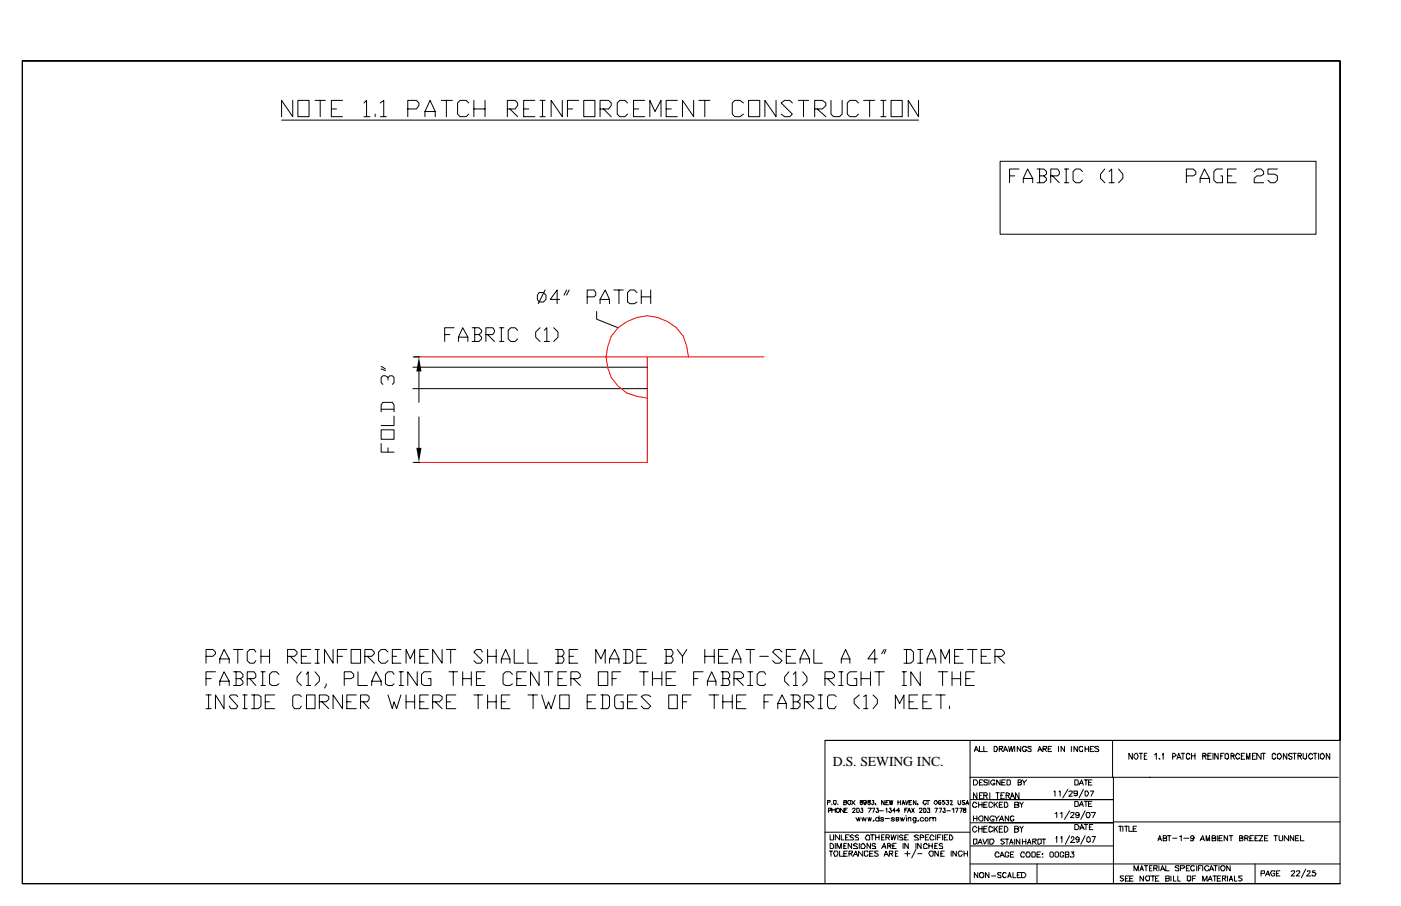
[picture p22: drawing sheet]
<svg xmlns="http://www.w3.org/2000/svg" width="432mm" height="279mm" viewBox="0 0 432 279" stroke-linecap="round" stroke-linejoin="round" font-family="sans-serif">
<defs><g id="words">
<text font-size="4.2" x="256.6" y="236.3">D.S. SEWING INC.</text>
</g></defs>
<g fill="none" stroke="#000" stroke-width=".31">
<path d="M6.9 18.8h406.1v209.5h-158.7v44.2M6.9 18.8v253.7h406.1M6.9 18.8h406.1v253.7M86.8 37h196.3M90.2 31v5l-3.4-5v5M91.8 31h3.4v5h-3.4zM97.1 31h3.2M98.7 31v5M102.1 33.6h1.6M105.6 31h-3.5v5h3.5M112.2 31.8l.8-.8v5M112.2 36h1.8"/>
<path d="M115.6 35.2v.8M117.2 31.8l1.1-.8v5M117.2 36h1.9M125.7 33.6h2.6l.8-1.1v-.7l-.8-.8h-2.6v5M131 36v-1.6l1.6-3.4 1.5 3.4v1.6M131 34.4h3.1M136 31h3.4M137.6 31v5M144.5 31.8l-.8-.8h-1.9l-.8 .8v3.4l.8 .8h1.9l.8-.8M146 33.6h3.5M146 31v5M149.5 31v5"/>
<path d="M156.4 33.6h2.4l.7-1.1v-.7l-.7-.8h-2.4v5M157.2 33.6l2.3 2.4M161.4 33.6h1.6M164.8 31h-3.4v5h3.4M166.4 31h1.6M166.4 36h1.6M167.2 31v5M173.3 31v5l-3.4-5v5M174.9 33.6h1.6M178.3 31h-3.4v5M179.9 31h3.5v5h-3.5zM184.9 33.6h2.7l.8-1.1v-.7l-.8-.8h-2.7v5"/>
<path d="M186 33.6l2.4 2.4M193.4 31.8l-.8-.8h-1.6l-.8 .8v3.4l.8 .8h1.6l.8-.8M195.3 33.6h1.5M198.7 31h-3.4v5h3.4M200.3 36v-5l1.6 3.4 1.8-3.4v5M205.3 33.6h1.6M208.8 31h-3.5v5h3.5M213.8 31v5l-3.5-5v5M215.4 31h3.4M217.2 31v5M229.1 31.8l-1-.8h-1.6l-.8 .8v3.4l.8 .8h1.6l1-.8M230.7 31h3.5v5h-3.5z"/>
<path d="M239.2 31v5l-3.5-5v5M244.2 31.8l-.8-.8h-1.6l-1 .8 3.4 3.4-.8 .8h-1.6l-1-.8M246.1 31h3.1M247.6 31v5M251.1 33.6h2.4l1-1.1v-.7l-1-.8h-2.4v5M251.9 33.6l2.6 2.4M256.1 31v4.2l.8 .8h1.9l.8-.8v-4.2M264.6 31.8l-.8-.8h-1.9l-.8 .8v3.4l.8 .8h1.9l.8-.8M266.2 31h3.4M268 31v5M271.5 31h1.5M271.5 36h1.5"/>
<path d="M272.3 31v5M274.6 31h3.5v5h-3.5zM283.1 31v5l-3.2-5v5M308.2 49.7h97.4v22.5h-97.4zM311.1 54.2h1.6M314.1 52.1h-3v4.3M315.4 56.4v-1.4l1.3-2.9 1.6 2.9v1.4M315.4 55h2.9M319.6 52.1h2.1l.8 .8v.8l-.8 .5M320.4 54.2h1.3l.8 .8v.6l-.8 .8h-2.1M320.4 52.1v4.3M323.8 54.2h2.2l.5-.5v-.8l-.5-.8h-2.2v4.3"/>
<path d="M324.4 54.2l2.1 2.2M328.1 52.1h1.3M328.1 56.4h1.3M328.6 52.1v4.3M333.6 52.9l-.8-.8h-1.3l-.8 .8v2.7l.8 .8h1.3l.8-.8M340.5 52.1l-1.3 1.6v1.3l1.3 1.4M341.8 52.9l.8-.8v4.3M341.8 56.4h1.6M344.8 52.1l1.3 1.6v1.3l-1.3 1.4M365.7 54.2h2.1l.8-.5v-.8l-.8-.8h-2.1v4.3M369.9 56.4v-1.4l1.3-2.9 1.6 2.9v1.4M369.9 55h2.9"/>
<path d="M376.8 52.1h-1.9l-.8 .8v2.7l.8 .8h1.9v-2.2h-.6M378.4 54.2h1.3M381 52.1h-2.6v4.3h2.6M386.6 52.9l.7-.8h1.4l.8 .8v.8l-.8 .5h-1.4l-.7 .8v1.4h2.9M393.7 52.1h-2.9v1.6h2.1l.8 .5v1.4l-.8 .8h-1.3l-.8-.8M166.2 90.2h1.3l.8 .8v1.3l-.8 .8h-1.3l-.6-.8v-1.3zM168 89.4l-2.1 4.3M172.5 92.3h-2.9l2.1-2.9v4.3M174.6 89.4l-.8 1.6M175.4 89.4l-.8 1.6M181 91.5h2.1l.5-.5v-.8l-.5-.8h-2.1v4.3M183.9 96v2.4l6.6 2.7"/>
<path d="M184.9 93.7v-1.4l1.6-2.9 1.4 2.9v1.4M184.9 92.3h3M189.2 89.4h2.9M190.8 89.4v4.3M196.3 90.2l-.8-.8h-1.3l-.8 .8v2.9l.8 .6h1.3l.8-.6M197.6 89.4v4.3M197.6 91.5h3M200.6 89.4v4.3M117.5 113.8l1.3 .5M117.5 113l1.3 .8M119.6 117.2v-.8l-.8-.5h-.8l-.5 .5v1.6l.5 .5M119.6 116.4l.5-.5h.8l.5 .5v1.6l-.5 .5"/>
<path d="M127.3 113.2h72.2M127.3 119.9h72.2M127.5 110.1h1.9M129.1 114.6v9.5M137.1 103.2h1.5M140 101.1h-2.9v4.2M141.3 105.3v-1.3l1.3-2.9 1.6 2.9v1.3M141.3 104h2.9M145.5 101.1h2.1l.8 .8v.5l-.8 .8M146.3 103.2h1.3l.8 .8v.5l-.8 .8h-2.1M146.3 101.1v4.2M149.8 103.2h2.1l.5-.8v-.5l-.5-.8h-2.1v4.2"/>
<path d="M150.3 103.2l2.1 2.1M154 101.1h1.3M154 105.3h1.3M154.5 101.1v4.2M159.5 101.9l-.7-.8h-1.4l-.8 .8v2.6l.8 .8h1.4l.7-.8M166.4 101.1l-1.3 1.3v1.6l1.3 1.3M167.7 101.9l.8-.8v4.2M167.7 105.3h1.6M170.7 101.1l1.3 1.3v1.6l-1.3 1.3M117.5 132.6h3.9v2.9h-3.9zM117.5 136.8v2.6h3.9M117.5 127v-2.1l.5-.8h2.9l.5 .8v2.1"/>
<path d="M117.5 126.2h3.9M119.6 138.1v1.3M121.4 128.3v2.9h-3.9M129.1 128.6v9.5M127.5 142.6h1.9M63.5 202.4h2.1l.8-.8v-.5l-.8-.8h-2.1v4.2M63.5 209.3h1.6M63.5 214.3h1.6M63.5 218.5h1.6M64.3 214.3v4.2M66.4 207.2h-2.9v4.2M67.7 204.5v-1.3l1.4-2.9 1.5 2.9v1.3"/>
<path d="M67.7 211.4v-1.3l1.4-2.9 1.5 2.9v1.3M67.7 203.2h2.9M67.7 210.1h2.9M69.1 214.3v4.2l-2.7-4.2v4.2M72 207.2h2.1l.8 .8v.8l-.8 .5M72 200.3h2.9M72.8 209.3h1.3l.8 .8v.8l-.8 .5h-2.1M72.8 207.2v4.2M73.3 214.8l-.5-.5h-1.6l-.6 .5 2.7 3-.5 .7h-1.6l-.6-.7M73.3 200.3v4.2M74.9 214.3h1.3M74.9 218.5h1.3"/>
<path d="M75.4 214.3v4.2M76.2 209.3h2.1l.5-.5v-.8l-.5-.8h-2.1v4.2M77 209.3l1.8 2.1M77.5 214.3h2.1l.8 .5v3l-.8 .7h-2.1M78.3 214.3v4.2M78.8 201.1l-.5-.8h-1.3l-.8 .8v2.6l.8 .8h1.3l.5-.8M80.4 200.3v4.2M80.4 202.4h2.7M80.4 207.2h1.4M80.4 211.4h1.4M81 207.2v4.2M81.8 216.4h1.3"/>
<path d="M83.1 200.3v4.2M84.7 214.3h-2.9v4.2h2.9M86 208l-.8-.8h-1.3l-.8 .8v2.9l.8 .5h1.3l.8-.5M88.6 202.4h2.2l.7-.8v-.5l-.7-.8h-2.2v4.2M89.4 202.4l2.1 2.1M92.9 207.2l-1.4 1.6v1.3l1.4 1.3M92.9 214.8l-.6-.5h-1.5l-.6 .5v3l.6 .7h1.5l.6-.7M92.9 202.4h1.6M94.5 214.3h2.6v4.2h-2.6zM94.5 208l.5-.8v4.2M94.5 211.4h1.3M95.8 200.3h-2.9v4.2h2.9"/>
<path d="M97.1 207.2l1.3 1.6v1.3l-1.3 1.3M97.1 200.3h1.3M97.1 204.5h1.3M97.9 200.3v4.2M98.4 216.4h2.1l.8-.8v-.8l-.8-.5h-2.1v4.2M99.2 216.4l2.1 2.1M100.5 210.9v.5l-.5 .8M102.7 200.3v4.2l-2.7-4.2v4.2M104 202.4h1.6M105.6 214.3v4.2l-2.9-4.2v4.2M106.1 209.3h2.1l.8-.5v-.8l-.8-.8h-2.1v4.2M106.9 200.3h-2.9v4.2"/>
<path d="M106.9 216.4h1.3M108.2 200.3h2.9v4.2h-2.9zM109.8 214.3h-2.9v4.2h2.9M110.3 207.2v4.2h2.9M111.1 216.4h2.1l.6-.8v-.8l-.6-.5h-2.1v4.2M111.9 216.4l1.9 2.1M112.4 202.4h2.2l.8-.8v-.5l-.8-.8h-2.2v4.2M113.2 202.4l2.2 2.1M114.6 211.4v-1.3l1.3-2.9 1.6 2.9v1.3M114.6 210.1h2.9M119.6 201.1l-.8-.8h-1.3l-.8 .8v2.6l.8 .8h1.3l.8-.8M119.6 214.3l1.3 4.2 .5-2.1 .8 2.1 1.4-4.2"/>
<path d="M120.9 202.4h1.3M121.4 208l-.5-.8h-1.3l-.8 .8v2.9l.8 .5h1.3l.5-.5M123 207.2h1.4M123 211.4h1.4M123.6 200.3h-2.7v4.2h2.7M123.6 207.2v4.2M125.1 204.5v-4.2l1.4 2.9 1.3-2.9v4.2M125.1 216.4h2.7M125.1 214.3v4.2M127.8 214.3v4.2M128.6 207.2v4.2l-2.9-4.2v4.2M129.4 202.4h1.3"/>
<path d="M129.4 216.4h1.3M132 200.3h-2.6v4.2h2.6M132 214.3h-2.6v4.2h2.6M132.8 207.2h-2.1l-.8 .8v2.9l.8 .5h2.1v-2.1h-.8M133.3 216.4h2.2l.8-.8v-.8l-.8-.5h-2.2v4.2M134.1 216.4l2.2 2.1M136.3 200.3v4.2l-3-4.2v4.2M137.6 200.3h2.9M137.6 216.4h1.3M138.4 207.2h2.6M138.9 200.3v4.2M139.7 207.2v4.2"/>
<path d="M140.5 214.3h-2.9v4.2h2.9M142.6 209.3h2.7M142.6 207.2v4.2M145.3 207.2v4.2M146 214.3h2.7M146.8 209.3h1.4M147.4 214.3v4.2M148.7 201.1l-.5-.8h-1.4l-.8 .8 2.7 2.6-.5 .8h-1.4l-.8-.8M149.5 207.2h-2.7v4.2h2.7M150.3 202.4h2.6M150.3 200.3v4.2M150.3 214.3v4.2"/>
<path d="M150.3 216.4h2.6M152.9 200.3v4.2M152.9 214.3v4.2M154.5 204.5v-1.3l1.3-2.9 1.4 2.9v1.3M154.5 203.2h2.7M154.5 216.4h1.3M157.2 214.3h-2.7v4.2h2.7M158 208l-.8-.8h-1.4l-.8 .8v2.9l.8 .5h1.4l.8-.5M158.5 200.3v4.2h2.9M159.3 209.3h1.3M162.2 207.2h-2.9v4.2h2.9M162.7 200.3v4.2h2.9"/>
<path d="M162.7 214.3h2.9M164.3 214.3v4.2M166.2 207.2v4.2l-2.7-4.2v4.2M167 214.3l1.3 4.2 .8-2.1 .8 2.1 1.3-4.2M167.7 207.2h2.7M169.1 207.2v4.2M171.2 200.3h2.1l.5 .8v.5l-.5 .8M172 202.4h1.3l.5 .8v.5l-.5 .8h-2.1M172 200.3v4.2M172 209.3h1.3M172.5 214.3h2.9v4.2h-2.9zM174.6 207.2h-2.6v4.2h2.6"/>
<path d="M175.4 202.4h1.3M175.9 209.3h2.2l.8-.5v-.8l-.8-.8h-2.2v4.2M176.7 209.3l2.2 2.1M178.1 200.3h-2.7v4.2h2.7M181 216.4h1.3M183.6 204.5v-4.2l1.6 2.9 1.3-2.9v4.2M183.6 214.3h-2.6v4.2h2.6M184.4 207.2h2.9v4.2h-2.9zM185.2 214.3h2.1l.6 .5v3l-.6 .7h-2.1M185.7 214.3v4.2M187.9 204.5v-1.3l1.5-2.9 1.4 2.9v1.3M187.9 203.2h2.9"/>
<path d="M188.6 209.3h1.4M191.3 207.2h-2.7v4.2M192.1 200.3h2.1l.8 .8v2.6l-.8 .8h-2.1M192.1 214.3h-2.1l-.6 .5v3l.6 .7h2.1v-2.1h-.8M192.9 200.3v4.2M193.4 216.4h1.6M196.3 214.3h-2.9v4.2h2.9M196.3 202.4h1.3M197.1 207.2h2.7M198.4 207.2v4.2M199.2 200.3h-2.9v4.2h2.9M200.6 214.8l-.8-.5h-1.4l-.8 .5 3 3-.8 .7h-1.4l-.8-.7"/>
<path d="M201.1 209.3h2.9M201.1 207.2v4.2M204 207.2v4.2M204.8 200.3h2.1l.5 .8v.5l-.5 .8M205.3 202.4h1.6l.5 .8v.5l-.5 .8h-2.1M205.3 200.3v4.2M205.3 209.3h1.6M206.1 214.3h2.7v4.2h-2.7zM208.2 207.2h-2.9v4.2h2.9M208.8 200.3l1.5 2.1v2.1M210.3 216.4h1.4M211.7 200.3l-1.4 2.1"/>
<path d="M213 214.3h-2.7v4.2M213.8 209.3h1.3M216.7 207.2h-2.9v4.2M217.2 202.4h2.9M217.2 200.3v4.2M218 211.4v-1.3l1.3-2.9 1.4 2.9v1.3M218 210.1h2.7M218.5 214.3h3M220.1 200.3v4.2M220.1 214.3v4.2M221.5 202.4h1.3M222.2 207.2h2.2l.5 .8v.8l-.5 .5"/>
<path d="M222.8 209.3h1.6l.5 .8v.8l-.5 .5h-2.2M222.8 207.2v4.2M222.8 214.3v4.2M222.8 216.4h2.9M224.4 200.3h-2.9v4.2h2.9M225.7 204.5v-1.3l1.3-2.9 1.3 2.9v1.3M225.7 203.2h2.6M225.7 214.3v4.2M226.2 209.3h2.1l.8-.5v-.8l-.8-.8h-2.1v4.2M227 209.3l2.1 2.1M227 216.4h1.3M229.9 214.3h-2.9v4.2h2.9"/>
<path d="M229.9 200.3h2.7M230.5 207.2h1.5M230.5 211.4h1.5M231.2 200.3v4.2M231.2 207.2v4.2M234.2 202.4h2.6M235.5 216.4h1.3M236 208l-.5-.8h-1.3l-.8 .8v2.9l.8 .5h1.3l.5-.5M238.1 214.3h-2.6v4.2M239.7 218.5v-1.5l1.3-2.7 1.4 2.7v1.5M239.7 217h2.7M241 201.1l-.8-.8h-1.3l-.8 .8 2.9 2.6-.8 .8h-1.3l-.8-.8"/>
<path d="M242.4 202.4h1.3M243.2 207.2l-1.4 1.6v1.3l1.4 1.3M243.7 214.3h2.1l.8 .5v.8l-.8 .8M244.5 208l.8-.8v4.2M244.5 216.4h1.3l.8 .6v.8l-.8 .7h-2.1M244.5 211.4h1.3M244.5 214.3v4.2M245.3 200.3h-2.9v4.2h2.9M246.6 204.5v-1.3l1.3-2.9 1.6 2.9v1.3M246.6 203.2h2.9M247.4 207.2l1.3 1.6v1.3l-1.3 1.3M247.9 216.4h2.1l.8-.8v-.8l-.8-.5h-2.1v4.2"/>
<path d="M248.7 216.4l2.1 2.1M250.8 200.3v4.2h2.7M252.1 214.3h1.4M252.1 218.5h1.4M252.9 214.3v4.2M254.3 209.3h2.1l.8-.5v-.8l-.8-.8h-2.1v4.2M255.1 209.3l2.1 2.1M257.7 214.8l-.5-.5h-1.6l-.5 .5v3l.5 .7h1.6l.5-.7M258.5 207.2h1.3M258.5 211.4h1.3M259.3 204.5v-1.3l1.3-2.9 1.3 2.9v1.3M259.3 203.2h2.6"/>
<path d="M259.3 207.2v4.2M264.1 207.2h-2.2l-.8 .8v2.9l.8 .5h2.2v-2.1h-.8M264.8 214.3l-1.5 1.3v1.4l1.5 1.5M265.4 209.3h2.9M265.4 207.2v4.2M266.2 214.8l.8-.5v4.2M266.2 218.5h1.3M268.3 207.2v4.2M269.1 214.3l1.3 1.3v1.4l-1.3 1.5M269.6 207.2h2.9M270.4 203.2h-2.9l2.1-2.9v4.2M270.9 207.2v4.2"/>
<path d="M272.5 200.3l-.8 1.3M273 200.3l-.5 1.3M276 218.5v-4.2l1.3 2.7 1.3-2.7v4.2M278.1 207.2h1.3M278.1 211.4h1.3M278.6 200.3h2.1l.8 .8v2.6l-.8 .8h-2.1M278.6 207.2v4.2M279.4 200.3v4.2M280.2 216.4h1.3M282.8 214.3h-2.6v4.2h2.6M282.8 200.3h1.6M282.8 204.5h1.6"/>
<path d="M283.6 207.2v4.2l-2.9-4.2v4.2M283.6 200.3v4.2M284.4 216.4h1.4M285.8 204.5v-1.3l1.3-2.9 1.3 2.9v1.3M285.8 203.2h2.6M287.1 214.3h-2.7v4.2h2.7M288.4 214.3h2.9M289.2 207.2h2.9M290 204.5v-4.2l1.3 2.9 1.3-2.9v4.2M290 214.3v4.2M290.5 207.2v4.2M292.6 217.8v.7"/>
<path d="M293.4 209.3h2.7M293.4 207.2v4.2M294.2 202.4h1.3M296.1 207.2v4.2M296.9 200.3h-2.7v4.2h2.7M297.7 209.3h1.3M298.2 200.3h2.9M299.8 200.3v4.2M300.3 207.2h-2.6v4.2h2.6M302.4 202.4h1.6M305.3 200.3h-2.9v4.2h2.9M306.7 202.4h2.1l.8-.8v-.5l-.8-.8h-2.1v4.2"/>
<path d="M307.4 202.4l2.2 2.1M254.3 228.3h158.7M299 239.7h44.2M299 228.3v44.2M300.3 231.8l.5-1.6 .8 1.6M300.6 231.2h.8M301.9 230.2v1.6h1M303.2 230.2v1.6h1.1M306.4 230.2h.8l.2 .5-.2 1.1h-.8zM308 231l1-.3v-.5h-1v1.6M308.5 231l.5 .8M309.3 231.8l.5-1.6 .8 1.6"/>
<path d="M309.6 231.2h.8M310.9 230.2l.2 1.6 .6-1.6 .2 1.6 .6-1.6M312.7 230.2v1.6M314.6 230.2v1.6l-1.1-1.6v1.6M316.4 230.5h-.2v-.3h-.8v.3h-.3v.7l.3 .6h.8l.2-.6h-.5M317.8 230.5v-.3h-.8l-.3 .3 1.1 .5v.8h-.8l-.3-.3M319.9 231.8l.5-1.6 .8 1.6M320.1 231.2h.8M321.5 231h.8l.2-.3v-.5h-1v1.6M322 231l.5 .8M323.1 231h.7M324.1 230.2h-1v1.6h1"/>
<path d="M326.2 230.2v1.6M328.1 230.2v1.6l-1.1-1.6v1.6M330.2 230.2v1.6M332.1 230.2v1.6l-1.1-1.6v1.6M333.6 230.5v-.3h-.8v.3h-.2v.7l.2 .6h.8v-.6M334.4 231h1.1M334.4 230.2v1.6M335.5 230.2v1.6M336 231h.5M337.1 230.2h-1.1v1.6h1.1M338.7 230.5l-.3-.3h-.8l-.3 .3 1.1 .5 .3 .5-.3 .3h-.8l-.3-.3M342.9 228.3v11.4"/>
<path d="M349 232.3v1.9l-1.1-1.9v1.9M349.5 232.8l.5-.5 .6 .3 .2 .8-.5 .8-.8-.6zM351.1 232.3h1.1M351.6 232.3v1.9M352.7 233.1h.5M353.5 232.3h-.8v1.9h.8M354.3 239.7h58.2M354.5 239.7h-11.3v32.8M355.9 232.8l.5-.5v1.9M357.2 233.9h.3v.3zM358.2 232.8l.3-.5v1.9M361.4 233.4l1.1-.3v-.3l-.6-.5h-.5v1.9"/>
<path d="M362.7 234.2l.6-1.9 .8 1.9M363 233.6h.8M364.1 232.3h1M364.6 232.3v1.9M366.7 232.8l-.3-.5h-.5v.3h-.2v1.3h.2v.3h.5l.3-.6M367.2 233.1h1.1M367.2 232.3v1.9M368.3 232.3v1.9M370.7 233.1h1v-.5h-.2v-.3h-.8v1.9M371.2 233.1l.5 1.1M372.3 233.1h.8M373.3 232.3h-1v1.9h1"/>
<path d="M373.9 232.3v1.9M375.4 232.3v1.9l-1-1.9v1.9M376.2 233.1h.6M377.3 232.3h-1.1v1.9M377.6 232.6l.5-.3 .5 .3v1.3h-.2v.3l-.8-.3zM379.4 233.1h.8l.3-.3-.6-.5h-.5v1.9M379.9 233.1l.6 1.1M382.1 232.8v-.2l-.8-.3-.6 .8 .6 1.1 .8-.3v-.3M382.6 233.1h.5M383.6 232.3h-1v1.9h1M384.2 234.2v-1.9l.5 1.9 .5-1.9v1.9M386 233.1h.6"/>
<path d="M387.1 232.3h-1.1v1.9h1.1M388.7 232.3v1.9l-1.4-1.9v1.9M388.9 232.3h1.1M389.5 232.3v1.9M393.2 232.8l-.3-.5h-.5v.3h-.3v1.3h.3v.3h.5l.3-.6M393.7 232.6l.5-.3 .6 .3 .2 .8-.5 .8-.8-.3zM396.6 232.3v1.9l-1-1.9v1.9M398.2 232.6l-.3-.3h-.5v.3h-.3v.5l1.1 .3v.5l-.3 .3h-.5v-.3h-.3M398.5 232.3h1M399 232.3v1.9M400 233.1h1.1v-.5l-.3-.3h-.8v1.9M400.6 233.1l.5 1.1"/>
<path d="M401.6 232.3v1.6l.6 .3 .5-.3v-1.6M404.5 232.8v-.2l-.7-.3-.6 .8 .6 1.1 .7-.3v-.3M404.8 232.3h1.1M405.3 232.3v1.9M406.4 232.3v1.9M406.9 232.6l.8-.3 .6 .8-.6 1.1-.8-.3zM409.8 232.3v1.9l-1-1.9v1.9M254.3 256.6h44.7M255.1 247.4h.8v-.5h-.8v1.3M255.3 250h.6v-.2h.2v-.6h-.8v1.4M255.9 257.4v1.6h1v-1.6M256.4 247.9v.3z"/>
<path d="M256.4 249.2v1.4M256.4 249.8h1M256.9 246.9h.8v1h-.3v.3l-.5-.3zM257.4 249.2v1.4M257.7 249.5h.3v-.3h.5v.3h.3v.8h-.3v.3h-.5v-.3h-.3zM258.2 247.9v.3zM258.8 257.4v1.6l-1.4-1.6v1.6M259.3 257.4v1.6h.8M260.1 249.2v1.4l-1.1-1.4v1.4M260.1 247.4h.8v-.5h-.8v1.3h.5l.3-.3v-.5h-.3M260.3 249.8h.6M260.6 258.2h.5"/>
<path d="M261.1 249.2h-.8v1.4h.8M261.4 246.9h.8v1a.56 .56 0 0 1-.8 0 .56 .56 0 0 1 0-.8zM261.7 257.4h-1.1v1.6h1.1M262.5 246.9l1 1.3M262.7 249.5l.3-.3h.5v.6l-.8 .8h.8M263 257.7l-.3-.3-.8 .3 .3 .5h.5l.3 .3v.5h-1.1M263.5 246.9l-1 1.3M263.8 252.1l.5 1.1 .3-1.1 .2 1.1 .3-1.1M264.1 249.2h.5l.2 .3v.8l-.2 .3h-.5zM264.6 257.7l-.3-.3-.8 .3 .3 .5h.5l.3 .3v.5h-1.1M265.1 246.9l.3 .5 .5 .2-.3 .6-.5-.3v-.5h.5l.3-.5zM265.4 249.2h.5l-.3 .6h.3v.8h-.5l-.3-.3"/>
<path d="M265.6 252.1l.3 1.1 .3-1.1 .5 1.1 .3-1.1M267 257.7h.2v-.3l.8 .3v1.3h-1l-.3-.5zM267 247.1v.3l-.6 .2-.2-.2v-.5h.8v1h-.3v.3l-.5-.3M267.5 246.9v.2l.8 .5-.3 .6-.5-.3v-.5h.5l.3-.5zM267.5 249.2h1.1l-.8 1.4M267.5 252.1l.3 1.1 .2-1.1 .3 1.1 .3-1.1M268.3 257.4h1.3M268.8 249.2h.8l-.5 1.4M268.8 246.9h.5l-.2 .5h.2v.5l-.2 .3-.5-.3M268.8 257.4v1.6M269.1 253.2l.2-.3v.3zM269.9 247.9v.3"/>
<path d="M269.9 258.2h1M269.9 257.4v1.6M270.1 249.2h.6l-.3 .6 .5 .2-.2 .6h-.6v-.3h-.2M270.9 252.4l-.2-.3h-.6l-.2 .3v.5l.2 .3h.6l.2-.3M270.9 251.6v1.6M270.9 257.4v1.6M271.2 250h1.1M271.7 258.2h.6M272.3 252.4v-.3h-.8l.2 .6h.6v.5h-.8v-.3M272.5 257.4h-.8v1.6h.8M272.5 246.9v1.3l-.8-1.3v1.3M272.8 252.4h1.3"/>
<path d="M273 258.2h1.1v-.5l-.3-.3h-.8v1.6M273 249.5l.3-.3v1.4M273 247.4h.6M273.6 258.2l.5 .8M273.8 246.9h-.8v1.3h.8M274.1 249.2h.5l-.2 .6 .5 .2-.3 .6h-.5v-.3h-.3M274.1 246.9l.3 1.3 .2-1.3 .3 1.3 .3-1.3M274.6 257.4l.3 1.6 .5-1.6 .3 1.6 .5-1.6M275.7 252.4l-.3-.3h-.5l-.3 .3 1.1 .5-.3 .3h-.5l-.3-.3M276 250h-.8l.5-.8v1.4M276.2 252.7h.8v-.6h-.8v1.1h.6l.2-.3M276.8 246.9v1.3"/>
<path d="M276.8 257.4v1.6M276.8 247.4h.7M277.3 250h-1.1l.8-.8v1.4M277.5 252.1l.3 1.1 .3-1.1 .2 1.1 .6-1.1M277.5 246.9v1.3M278.1 248.2l.2-1.3 .6 1.3M278.1 247.6h.8M278.3 257.7l-.5-.3-.5 .3v.5h.8l.2 .6v.2h-1M278.9 258.2h.5M278.9 249.8h.5M279.1 251.6h.3zM279.1 246.9l.3 1.3 .5-1.3"/>
<path d="M279.4 252.1v1.1M279.7 249.2h-.8v1.4M279.7 250.6l.5-1.4 .5 1.4M279.9 257.4h-1v1.6h1M279.9 252.4l.3-.3h.5v1.1M279.9 250h.6M279.9 252.1v1.1M280.2 247.4h.5M281 246.9h-.8v1.3h.8M281 249.2l.8 1.4M281.8 249.2l-.8 1.4M282.3 246.9v1.3l-.8-1.3v1.3"/>
<path d="M282.3 252.1v1.4l-.3 .2h-.5M282.3 252.4l-.3-.3h-.5l-.2 .6 .2 .5h.5l.3-.3M282.8 253.2l.3-.3v.3zM282.8 247.9v.3M283.1 257.7l-.5-.3-.8 .3 .2 .5h.6l.5 .6v.2h-1.3M283.4 249.5v-.3h.8v.6l-.8 .8h.8M283.6 258.2h1.1v-.5l-1.1-.3v1.6M284.7 249.2h.5l.3 .6-.3 .8h-.5zM284.7 252.4l-.3-.3h-.5l-.3 .3v.5l.3 .3h.5l.3-.3M285.2 252.1h.6l.2 .3v.5l-.2 .3h-.6l-.2-.5zM285.2 258.2h.6M285.5 247.1v-.2h-.8v.2a.56 .56 0 0 0 0 .8 .56 .56 0 0 0 .8 0v-.3"/>
<path d="M285.8 249.2h.7l-.2 .6h.2v.8h-.7v-.3M285.8 246.9h.7M286 246.9v1.3M286.3 257.4h-1.1v1.6h1.1M286.5 252.4l.3-.3h.5l.3 .3v.8M286.5 252.1v1.1M287.6 252.4v-.3h.8v1.1M287.9 258l-.8-.6-.6 .8 .3 .8h.8l.3-.2M288.1 246.9h.6l.2 .5-.5 .8-.5-.6zM288.1 249.2h.8l-.5 1.4M288.4 257.4v1.6M288.9 258.2h.8"/>
<path d="M289.5 249.2h.7l-.5 1.4M290 257.4h-1.1v1.6M290 246.9h-.5l-.3 .2v.8l.5 .3v-.3h.3v-.5h-.8v.2M290.5 257.4v1.6M290.8 249.2h.5l-.3 .6h.3v.8h-.5v-.3h-.3M291 246.9h-.5v.5l.3-.3 .5 .5-.5 .6-.3-.3M291 258.2h.6M291.6 246.9h.8l-.3 .5h.3v.5l-.3 .3-.5-.3M291.8 250h1.1M292.1 257.4h-1.1v1.6h1.1M292.6 257.4h.6l.5 .8-.3 .8h-.8zM292.9 247.1v-.2h.5v.5l-.5 .8h.8"/>
<path d="M293.4 249.5l.6-.3v1.4M294.5 249.2h.8l-.6 1.4M295.3 246.9v1h.2v.3l.6-.3v-1M295.8 249.2h.8l-.5 1.4M297.1 249.2l-.2 .3 .2 .3h.6v.8h-.6l-.2-.3 .2-.5h.6v-.6zM297.4 246.9h-.8v.5h.5v.2h.3l-.3 .6-.5-.3M297.7 248.2l.5-1.3 .2 1.3M297.9 247.6h.5M299.2 246.6h44M299.2 253.7h44M300 240.5h.8l.6 .5v.6l-.6 .5h-.8zM300 258.8h1.1v1.3l-1.1 .2z"/>
<path d="M300 251.6v1.6M300 252.4h1.1M301.1 247.9l-.3-.5h-.8l-.2 .5v.8h.2v.3h.8v-.3h.3M301.1 244.5v1.8l-1.1-1.8v1.8M301.1 255.3l-.5-.5-.8 .5v.8l.5 .5 .8-.5M301.1 251.6v1.6M301.6 248.2h1.1M301.6 255.6h1.1M301.6 247.4v1.6M301.6 254.8v1.8M301.6 259.8h.8M301.9 241.3h.5"/>
<path d="M301.9 245.3h.5M302.2 251.6h.5l.2 .3v1l-.2 .3h-.5l-.6-.5v-.6zM302.7 247.4v1.6M302.7 254.8v1.8M302.9 240.5h-1v1.6h1M302.9 244.5h-1v1.8h1M302.9 258.8l.6 1.5 .8-1.5M303.2 245.3h1.1v-.6l-.3-.2h-.8v1.8M303.2 248.2h.8M303.2 255.6h.8M303.7 245.3l.6 1M304.3 240.8v-.3h-.8l-.3 .3 .3 .5h.8v.8h-.8l-.3-.3"/>
<path d="M304.3 247.4h-1.1v1.6h1.1M304.3 254.8h-1.1v1.8h1.1M304.5 251.6v1.6l-1-1.6v1.6M304.5 258.8v1.5M304.8 240.5v1.6M305.1 258.8h1l.3 .8-.5 .7h-.8zM305.1 244.5v1.8M305.9 247.9l-.3-.5h-.5l-.3 .2v1.1l.3 .3h.5l.3-.3M305.9 255.3v-.2l-.6-.3-.5 .3v1.3l.5 .2 .6-.2v-.3M306.4 251.9l-.3-.3h-.5l-.5 .5v.6l.5 .5h.5l.3-.5h-.5M306.4 247.4v1.6M306.4 254.8v1.8"/>
<path d="M306.7 240.8h-.3v-.3h-.5l-.6 .5v.6l.6 .5h.5v-.3h.3v-.2h-.6M306.7 251.6l.5 .8v.8M306.9 248.2l.5 .8M306.9 244.5h1.1M306.9 255.6l.5 1M307.4 247.4l-1 1M307.4 244.5v1.8M307.4 254.8l-1 1.3M308 253.2l.8-1.6 .5 1.6M308 248.2h.8M308 255.6h.8M308 251.6l-.8 .8"/>
<path d="M308.2 240.5v1.6l-1-1.6v1.6M308.2 252.7h.8M308.5 245.3h.5M308.8 241.3h.8M309 247.4h-1v1.6h1M309 254.8h-1v1.8h1M309.6 247.4h.8l.2 .5v.8h-.2v.3h-.8zM309.6 254.8h.5l.5 .5v.8l-.5 .5h-.5zM309.6 244.5h-1.1v1.8h1.1M309.6 258.8h-1.1v.5l1.1 .5v.3l-.6 .2-.5-.2M309.8 240.5h-1v1.6h1M309.8 258.8h1.1"/>
<path d="M310.1 245.3h.8l.2-.6-1-.2v1.8M310.4 240.5h.7l.3 .3v1l-.3 .3h-.7zM310.4 258.8v1.5M310.6 245.3l.5 1M310.9 251.6v1.6l-1.1-1.6v1.6M311.4 246.3l.5-1.8 .8 1.8M311.4 259.8h.8M311.7 245.5h.8M312.5 251.9l-.3-.3h-.5v.3h-.3v1h.3v.3h.5l.3-.3v-.2h-.3M312.7 248.2h1.1v-.3h.3l-.3-.5h-1.1v1.6h1.1l.3-.3v-.3l-.6-.2M312.7 255.6h1.1l.3-.3-.6-.5h-.8v1.8h.8l.6-.5-.6-.5M312.7 258.8v1.5"/>
<path d="M313.8 241.3h.8v-.3h.3l-.3-.5h-.8v1.6h.8v-.3h.3v-.2l-.6-.3M314.1 244.5v1.8l-1.1-1.8v1.8M314.3 247.4l.6 .8v.8M314.3 258.8v1.5l-1-1.5v1.5M314.3 254.8l.6 .8v1M315.1 240.5l.5 .8v.8M315.1 258.8v1.5M315.1 259.6h1.1M315.4 247.4l-.5 .8M315.4 254.8l-.5 .8M316.2 258.8v1.5M316.4 240.5l-.8 .8"/>
<path d="M316.7 259.8h.8M318.3 259.6l1.1-.3v-.5h-1.1v1.5M318.8 259.6l.6 .7M319.9 258.8h1v1.3l-1 .2zM321.2 258.8h1.1M321.7 258.8v1.5M324.9 244.2v-.3h.3v1.6M325.2 250.8l.5-.2v1.5M325.4 258.5l.3-.5v1.8M326.5 244.2v-.3h.3v1.6M326.8 250.8l.5-.2v1.5M327 258.5l.3-.5v1.8"/>
<path d="M329.1 243.4l-1.5 2.7M329.4 244.2l.3-.3h.8v.6l-1.1 1h1.1M329.7 250l-1.6 2.7M329.7 257.7l-1.4 2.6M329.9 250.8l.3-.2h.8v.5l-1.1 1h1.1M330.2 258.5l.3-.5 .5 .2v.6l-1.1 1h1.4M331.3 240.5h.8l.2 .3v1l-.2 .3h-.8zM331.3 247.1h.8l.2 .3v1l-.2 .3h-.8zM331.3 254.3h.8l.2 .5h.3v.5l-.5 .6h-.8zM332.1 244.5v.2h-1.1v-.8h1.1v1.4l-.6 .2-.5-.2M332.6 242.1l.8-1.6 .5 1.6M332.6 248.7l.8-1.6 .5 1.6"/>
<path d="M332.6 251.1v.3l-.5 .2-.6-.2v-.6l.3-.2h.5l.3 .2v1.1l-.3 .2h-.5l-.3-.2M332.6 258.8l-.3 .2h-.5v-.2h-.3l.6-.8 .5 .2v1.4l-.5 .2-.3-.2M332.8 255.9l.6-1.6 .8 1.6M332.8 241.6h.8M332.8 248.2h.8M333.1 255.3h.8M333.9 243.4l-1.3 2.7M334.2 240.5h1M334.2 247.1h1M334.2 254.3h1M334.4 243.9h.8l.3 .6-.5 1-.6-.2zM334.4 250l-1.3 2.7"/>
<path d="M334.4 257.7l-1.3 2.6M334.7 240.5v1.6M334.7 247.1v1.6M334.7 254.3v1.6M335 250.6h.8l.2 .5-.2 1h-.8l-.3-.7zM335 258.5l.5-.5 .5 .5v1.1l-.5 .2-.5-.2zM335.5 241.3h.8M335.5 247.9h.8M335.8 255.1h.5M336 243.9h1.1l-.8 1.6M336.3 250.6h1.3l-.8 1.5M336.5 240.5h-1v1.6h1"/>
<path d="M336.5 247.1h-1v1.6h1M336.5 258h1.1l-.8 1.8M336.8 254.3h-1v1.6h1M343.2 253.5h69.8M344.8 254.8h1M345.3 254.8v1.6M346.1 254.8v1.6M346.6 254.8h1.1M347.1 254.8v1.6M347.9 254.8v1.6h1.1M349.2 255.6h.8M350.3 254.8h-1.1v1.6h1.1"/>
<path d="M356.9 259.3l.6-1.6 .5 1.6M356.9 258.8h.8M358.5 258.5h.8l.3-.3-.3-.5h-.8v1.6h1.1v-.8h-.6M359.8 257.7h1.1M360.4 257.7v1.6M361.4 258.5h1.3M363.5 258l.6-.3v1.6M364.9 258.5h1.5M368 258.2l-.5 .6-.5-.3v-.5l.2-.3h.6l.2 .8-.2 .8h-.8v-.3M369.9 259.3l.8-1.6 .5 1.6M370.2 258.8h.7M371.7 259.3v-1.6l.6 1.6 .5-1.6v1.6"/>
<path d="M373.6 258.5h.8l.2-.3-.2-.5h-.8v1.6h1v-.8h-.5M375.2 257.7v1.6M375.7 258.5h.8M376.8 257.7h-1.1v1.6h1.1M378.4 257.7v1.6l-1.1-1.6v1.6M378.9 257.7h1M379.4 257.7v1.6M382.1 258.5h.8v-.3h.2l-.2-.5h-.8v1.6h.8l.2-.3v-.2l-.5-.3M383.6 258.5h.8l.3-.5-.3-.3h-.8v1.6M384.2 258.5l.5 .8M385.2 258.5h.6M386.3 257.7h-1.1v1.6h1.1"/>
<path d="M386.8 258.5h.5M387.9 257.7h-1.1v1.6h1.1M388.1 257.7h1.1l-1.1 1.6h1.1M389.7 258.5h.8M390.8 257.7h-1.1v1.6h1.1M392.6 257.7h1.1M393.2 257.7v1.6M394.2 257.7v1.3l.3 .3h.5l.3-.3v-1.3M397.1 257.7v1.6l-1.3-1.6v1.6M398.7 257.7v1.6l-1-1.6v1.6M399.3 258.5h.7M400.3 257.7h-1v1.6h1"/>
<path d="M400.8 257.7v1.6h1.1M255.6 262.5h1M255.9 260.1h.5l.5 .5v.8l-.3 .3h-.7zM256.1 262.5v1.6M257.2 262.5h.8l.2 .2v.8l-.2 .6h-.8v-.6l-.3-.2zM257.4 260.1v1.6M258 261.7v-1.6l.8 1.6 .5-1.6v1.6M258.8 262.5v1.6h1M260.1 260.9h.5M260.1 263.3h.8M260.9 260.1h-.8v1.6h.8M261.1 262.5h-1v1.6h1"/>
<path d="M261.7 263.3l1-.3v-.5h-1v1.6M262.2 263.3l.5 .8M262.5 260.1v1.6l-1.1-1.6v1.6M263 264.1l.8-1.6 .5 1.6M263.3 263.5h.8M264.3 260.3l-.5-.2-.8 .2 .3 .6h.5l.5 .5v.3h-1.3M264.8 260.1v1.6M265.4 260.3l.5-.2 .5 .2 .3 .6-.3 .8h-1zM265.9 262.5v1.6l-1.3-1.6v1.6M267.5 262.7v-.2h-1.1v1.3l.3 .3h.5l.3-.6M268 263.3h.8M268.3 260.1v1.6l-1.1-1.6v1.6"/>
<path d="M269.1 262.5h-1.1v1.6h1.1M269.9 260.3h-.3v-.2h-.5l-.3 .2v.6h.8v.2h.3v.6h-1.1M270.7 262.5h-1.1v.5l1.1 .5-.3 .6h-.8v-.3M271.7 261.7l.8-1.6 .5 1.6M272 261.1h.8M272.5 264.1l.5-1.6 .8 1.6M272.8 263.5h.8M273.6 260.9h1v-.6l-1-.2v1.6M274.1 263.3h.8l.3-.3v-.5h-1.1v1.6M274.1 260.9l.5 .8M274.6 263.3l.6 .8M275.2 260.9h.5"/>
<path d="M276 263.3h.5M276.2 260.1h-1v1.6h1M276.8 262.5h-.8v1.6h.8M278.3 260.1v1.6M278.9 263.3h1.6M279.7 262.5v1.6M279.9 260.1v1.6l-1-1.6v1.6M282.3 260.1v1.6M282.3 261.9l-1.3 2.7M282.8 263.3h1.4M283.9 260.1v1.6l-1.1-1.6v1.6M285.8 260.6l-.3-.5h-.5v.2h-.3v1.4h1.1v-.3"/>
<path d="M286.3 260.9h1M286.3 260.1v1.6M286.5 262.5h1.1v1.3l-.3 .3h-.5l-.3-.3-.2-.5zM287.3 260.1v1.6M288.1 260.9h.6M288.9 260.1h-.8v1.6h.8M289.2 262.5v1.6l-1.1-1.6v1.6M290 263.3h.5M290.5 260.3l-.3-.2h-.5v.2h-.2l.2 .6h.5l.3 .2v.6h-1M291 262.5h-1v1.6h1M293.2 262.5v1.6M294.7 262.5v1.6l-1-1.6v1.6"/>
<path d="M296.6 262.7l-.3-.2h-.8l-.2 .5 .2 1.1h.8l.3-.6M297.1 263.3h1.1M297.1 262.5v1.6M298.2 262.5v1.6M299 266.4h114M299.2 260.9h44M301.4 269.1v1.6l-1.1-1.6v1.6M301.4 260.3l.8-1.5 .5 1.5M301.9 269.3h.3v-.2h.7v.2h.3v1.1h-.3v.3h-.7v-.3h-.3zM304.8 269.1v1.6l-1.1-1.6v1.6M305.6 270.1h1.3M308 263.3l-.3-.6h-.8v.6h-.2l.2 1h.8v-.2h.3"/>
<path d="M308.2 264.3l.6-1.6 .8 1.6M308.5 269.3v-.2h-.8l-.3 .2 .3 .6h.5l.3 .2v.6h-.8l-.3-.3M308.5 263.8h.8M310.1 269.3l-.3-.2h-.5v.2h-.3v1.1h.3v.3h.5l.3-.3M310.6 270.7l.5-1.6 .6 1.6M310.6 270.1h.8M310.9 263.3l-.3-.6h-.5l-.3 .3v1.1l.3 .2h.5l.3-.2v-.3h-.3M311.1 260.3l.6-1.5 .5 1.5M311.4 263.5h.8M312.2 269.1v1.6h.8M312.5 262.7h-1.1v1.6h1.1M313.5 269.9h.6"/>
<path d="M314.6 269.1h-1.1v1.6h1.1M314.9 269.1h.7l.6 .5v.5l-.6 .6h-.7zM315.6 263.3v-.6h-.7l-.3 .6v.8h.3v.2h.7v-.2M316.4 262.7h.8l.3 .6v.8h-.3v.2h-.8l-.2-.5zM316.7 260.3l.5-1.5 .6 1.5M318 262.7h.8l.3 .3v1.1l-.3 .2h-.8zM319.6 266.4v6.1M319.6 263.5h.8M320.7 262.7h-1.1v1.6h1.1M321.2 263.3h.3l-.3 .2zM321.2 264.3h.3zM323.6 263a.66 .66 0 0 1 1 0v1.1l-.2 .2h-.6l-.2-.2z"/>
<path d="M325.4 262.7h.6l.2 .3v1.1l-.2 .2h-.6l-.2-.2v-1.1zM327.8 263.3l-.2-.6h-.6l-.2 .3v1.1l.2 .2h.6l.2-.2v-.3h-.2M328.3 263.5h1.1v-.8h-1.1v1.6h1.1v-.8h-.3M330.2 262.7h.8l-.5 .6 .5 .2v.6l-.3 .2h-.8v-.2M346.3 270.1h-1v.6l1 .5v.3l-.5 .2-.5-.2M346.9 270.9h.5M347.9 270.1h-1v1.6h1M348.2 270.9h.8M349.2 270.1h-1v1.6h1M349.5 268.6v-1.6l.8 1.6 .5-1.6v1.6M351.4 268.6l.5-1.6 .5 1.6M351.6 268h.6"/>
<path d="M352.4 270.1v1.6l-1-1.6v1.6M352.7 267h1M353.2 270.1h1.1v1.4l-.6 .2-.5-.2-.2-.6zM353.2 267v1.6M354.3 267.8h.5M354.5 270.1h1.4M355.1 267h-.8v1.6h.8M355.3 270.1v1.6M355.6 267.8h.8l.3-.3v-.5h-1.1v1.6M356.1 267.8l.6 .8M356.1 270.9h.6M357.2 270.1h-1.1v1.6h1.1"/>
<path d="M357.2 267v1.6M357.7 268.6l.5-1.6 .8 1.6M358 268h.8M359.3 267v1.6h1.1M359.3 270.9h.8l.3-.2v-.6h-1.1v1.6h.8l.3-.2v-.6h-.3M360.9 270.1v1.6M361.7 270.1v1.6h.8M363 270.1v1.6h.8M363.3 267.2v-.2h-.8l-.3 .2v.3l1.1 .3v.8h-.8l-.3-.3M363.8 267.8h1.1l.2-.6-.2-.2h-1.1v1.6M365.7 267.8h.5M365.9 270.1h1.1v1.4h-.3v.2h-.5v-.2h-.3z"/>
<path d="M366.7 267h-1v1.6h1M367.5 270.9h.8M368 267.2v-.2h-.8v.2h-.2v.8l.2 .6h.8v-.6M368.6 270.1h-1.1v1.6M368.8 267v1.6M369.4 267.8h.5M370.4 267h-1v1.6M370.7 271.7v-1.6l.5 1.6 .8-1.6v1.6M370.7 267v1.6M372.3 271.7l.8-1.6 .5 1.6M372.5 267.2l-.2-.2h-.6l-.5 .5v.5h.3l.2 .6h.6l.2-.6M372.5 271.2h.8"/>
<path d="M372.8 268.6l.5-1.6 .8 1.6M373.1 268h.8M373.9 270.1h1M374.1 267h1.1M374.4 270.1v1.6M374.6 267v1.6M375.2 270.9h.8M375.7 267v1.6M376.2 267.2h.3v-.2h.8v.2h.3v.8l-.3 .6h-.8l-.3-.6zM376.2 270.1h-1v1.6h1M376.8 270.9h.8v-.2h.2v-.6h-1v1.6M377.3 270.9l.5 .8"/>
<path d="M378.4 270.1v1.6M378.9 271.7l.5-1.6 .5 1.6M378.9 271.2h.8M379.1 267v1.6l-1-1.6v1.6M380.5 270.1v1.6h.8M382.9 270.1h-1.1v.6l1.1 .5v.3l-.6 .2-.5-.2M386.8 266.4v6.1M388.7 269.3h1v-.7h-1v1.5M390 270.1l.8-1.5 .5 1.5M390.3 269.6h.8M392.9 268.8v-.2h-1.1l-.2 .7 .5 .8h.5l.3-.2v-.6h-.5M393.4 269.3h.6"/>
<path d="M394.5 268.6h-1.1v1.5h1.1M397.9 268.8l.3-.2h.8v.5l-1.1 1h1.1M399.5 268.8l.3-.2h.8v.5l-1.1 1h1.1M402.4 268l-1.3 2.7M403 268.8v-.2h.8v.5l-1.1 1h1.3M405.3 268.6h-.8v.5h.8v.2h.3l-.3 .8h-.8v-.2h-.2"/>
</g>
<path d="M127.3 110.1h72.2M212.2 110.1l-.5-3.2a11.7 11.7 0 0 0-9-9 13 13 0 0 0-14.3 5.8 13.2 13.2 0 0 0 4.7 17.5l3.2 1 3.2 .6M235.5 110.1h-36v32.5h-72.2" fill="none" stroke="#f00" stroke-width=".31"/>
<path d="M129.1 110.1l.8 4.5h-1.6zM128.3 138.1h1.6l-.8 4.5z" fill="#000"/>
<use href="#words"/>
</svg>
